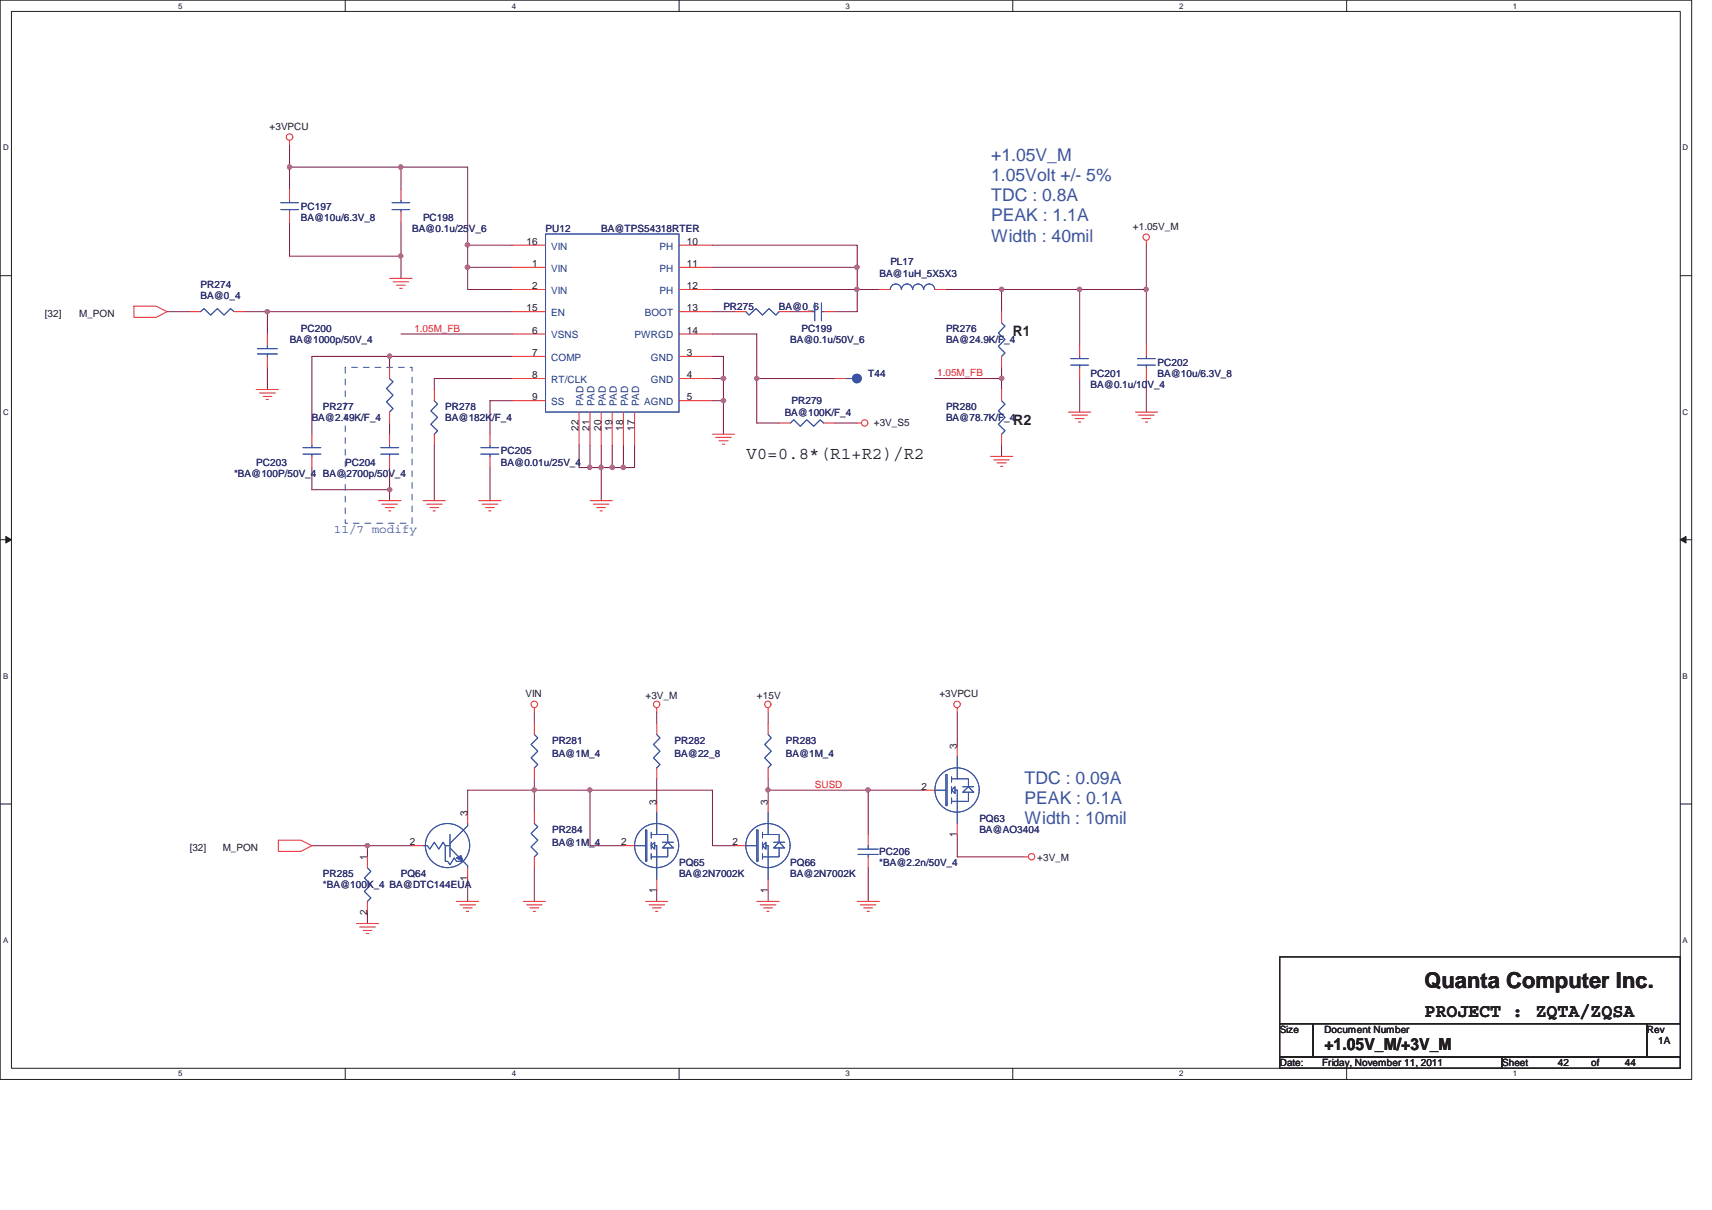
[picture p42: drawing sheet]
<svg xmlns="http://www.w3.org/2000/svg" width="297mm" height="210mm" viewBox="0 0 297 210" stroke-linecap="round" stroke-linejoin="round" font-family="sans-serif">
<defs><g id="words">
<text font-size="3.8" fill="#231f20" x="247.1" y="171.5">Quanta Computer Inc.</text>
<text font-size="3.3" fill="#231f20" x="247.1" y="176.5">PROJECT : ZQTA/ZQSA</text>
<g font-size="3" fill="#3a53a4">
<text x="172" y="27.9">+1.05V_M</text>
<text x="172" y="31.4">1.05Volt +/- 5%</text>
<text x="172" y="34.9">TDC : 0.8A</text>
<text x="172" y="38.4">PEAK : 1.1A</text>
<text x="172" y="41.9">Width : 40mil</text>
<text x="177.8" y="136">TDC : 0.09A</text>
<text x="177.8" y="139.5">PEAK : 0.1A</text>
<text x="177.8" y="143">Width : 10mil</text>
</g>
<text font-size="3" fill="#231f20" x="129.5" y="79.7">V0=0.8*(R1+R2)/R2</text>
<text font-size="2.9" fill="#231f20" x="229.8" y="182.2">+1.05V_M/+3V_M</text>
<g font-size="2.5" fill="#231f20">
<text x="175.7" y="58.4">R1</text>
<text x="175.8" y="73.8">R2</text>
</g>
<text font-size="2.1" fill="#3a53a4" x="57.9" y="92.5">11/7 modify</text>
<g font-size="1.7" fill="#231f20">
<text x="46.8" y="22.5">+3VPCU</text>
<text x="196.6" y="39.9">+1.05V_M</text>
<text x="91.4" y="42.5">16</text>
<text x="92.3" y="46.4">1</text>
<text x="119.2" y="46.4">11</text>
<text x="119.2" y="42.5">10</text>
<text x="92.3" y="50.2">2</text>
<text x="119.2" y="50.2">12</text>
<text x="7.8" y="54.9">[32]</text>
<text x="13.8" y="54.9">M_PON</text>
<text x="91.4" y="54">15</text>
<text x="92.3" y="57.9">6</text>
<text x="119.2" y="57.9">14</text>
<text x="119.2" y="54">13</text>
<text x="92.3" y="61.8">7</text>
<text x="92.3" y="65.7">8</text>
<text x="119.2" y="61.8">3</text>
<text x="119.2" y="65.7">4</text>
<text x="92.3" y="69.5">9</text>
<text x="119.2" y="69.5">5</text>
<text x="100.4" y="74.8" transform="rotate(-90 100.4 74.8)">22</text>
<text x="102.3" y="74.8" transform="rotate(-90 102.3 74.8)">21</text>
<text x="104.3" y="74.8" transform="rotate(-90 104.3 74.8)">20</text>
<text x="106.2" y="74.8" transform="rotate(-90 106.2 74.8)">19</text>
<text x="108.1" y="74.8" transform="rotate(-90 108.1 74.8)">18</text>
<text x="110.1" y="74.8" transform="rotate(-90 110.1 74.8)">17</text>
<text x="151.6" y="73.9">+3V_S5</text>
<text x="91.2" y="120.9">VIN</text>
<text x="112" y="121.4">+3V_M</text>
<text x="131.3" y="121.4">+15V</text>
<text x="163" y="120.9">+3VPCU</text>
<text x="166" y="130" transform="rotate(-90 166 130)">3</text>
<text x="159.9" y="137.1">2</text>
<text x="81.1" y="141.6" transform="rotate(-90 81.1 141.6)">3</text>
<text x="113.9" y="139.6" transform="rotate(-90 113.9 139.6)">3</text>
<text x="133.2" y="139.6" transform="rotate(-90 133.2 139.6)">3</text>
<text x="32.9" y="147.6">[32]</text>
<text x="38.7" y="147.6">M_PON</text>
<text x="63.7" y="149.3" transform="rotate(-90 63.7 149.3)">1</text>
<text x="71.1" y="146.7">2</text>
<text x="107.8" y="146.7">2</text>
<text x="127.1" y="146.7">2</text>
<text x="166" y="145.3" transform="rotate(-90 166 145.3)">1</text>
<text x="180" y="149.3">+3V_M</text>
<text x="81.1" y="152.9" transform="rotate(-90 81.1 152.9)">1</text>
<text x="113.9" y="154.9" transform="rotate(-90 113.9 154.9)">1</text>
<text x="133.2" y="154.9" transform="rotate(-90 133.2 154.9)">1</text>
<text x="63.7" y="158.7" transform="rotate(-90 63.7 158.7)">2</text>
<text x="222" y="179.3">Size</text>
<text x="229.8" y="179.3">Document Number</text>
<text x="285.7" y="179.3">Rev</text>
<text x="222" y="185">Date:</text>
<text x="229.4" y="185">Friday, November 11, 2011</text>
<text x="260.6" y="185">Sheet</text>
<text x="270.3" y="185">42</text>
<text x="276.1" y="185">of</text>
<text x="281.9" y="185">44</text>
<text x="287.7" y="181.2">1A</text>
</g>
<g font-size="1.7" fill="#2d2d72">
<text x="52.2" y="36.4">PC197</text>
<text x="52.2" y="38.4">BA@10u/6.3V_8</text>
<text x="71.5" y="40.3">BA@0.1u/25V_6</text>
<text x="73.4" y="38.4">PC198</text>
<text x="94.7" y="40.3">PU12</text>
<text x="104.3" y="40.3">BA@TPS54318RTER</text>
<text x="152.6" y="48">BA@1uH_5X5X3</text>
<text x="154.5" y="46">PL17</text>
<text x="34.8" y="49.9">PR274</text>
<text x="34.8" y="51.9">BA@0_4</text>
<text x="125.5" y="53.8">PR275</text>
<text x="135.2" y="53.8">BA@0_6</text>
<text x="50.3" y="59.6">BA@1000p/50V_4</text>
<text x="52.2" y="57.6">PC200</text>
<text x="137.1" y="59.6">BA@0.1u/50V_6</text>
<text x="139.1" y="57.6">PC199</text>
<text x="164.1" y="57.6">PR276</text>
<text x="164.1" y="59.6">BA@24.9K/F_4</text>
<text x="150.6" y="65.4">T44</text>
<text x="189.2" y="65.4">PC201</text>
<text x="200.8" y="63.5">PC202</text>
<text x="200.8" y="65.4">BA@10u/6.3V_8</text>
<text x="56" y="71.2">PR277</text>
<text x="77.3" y="71.2">PR278</text>
<text x="137.3" y="70">PR279</text>
<text x="164.1" y="71.2">PR280</text>
<text x="189.2" y="67.3">BA@0.1u/10V_4</text>
<text x="54.1" y="73.1">BA@2.49K/F_4</text>
<text x="77.3" y="73.1">BA@182K/F_4</text>
<text x="136.1" y="72.1">BA@100K/F_4</text>
<text x="164.1" y="73.1">BA@78.7K/F_4</text>
<text x="40.6" y="82.8">*BA@100P/50V_4 BA@2700p/50V_4</text>
<text x="44.5" y="80.8">PC203</text>
<text x="59.9" y="80.8">PC204</text>
<text x="86.9" y="78.8">PC205</text>
<text x="86.9" y="80.8">BA@0.01u/25V_4</text>
<text x="95.8" y="129.1">PR281</text>
<text x="95.8" y="131.4">BA@1M_4</text>
<text x="117.1" y="129.1">PR282</text>
<text x="117.1" y="131.4">BA@22_8</text>
<text x="136.3" y="129.1">PR283</text>
<text x="136.3" y="131.4">BA@1M_4</text>
<text x="169.9" y="142.6">PQ63</text>
<text x="95.8" y="144.5">PR284</text>
<text x="95.8" y="146.9">BA@1M_4</text>
<text x="152.6" y="148.4">PC206</text>
<text x="169.9" y="144.5">BA@AO3404</text>
<text x="56" y="152.2">PR285</text>
<text x="56" y="154.2">*BA@100K_4 BA@DTC144EUA</text>
<text x="69.5" y="152.2">PQ64</text>
<text x="117.8" y="150.3">PQ65</text>
<text x="117.8" y="152.2">BA@2N7002K</text>
<text x="137.1" y="150.3">PQ66</text>
<text x="137.1" y="152.2">BA@2N7002K</text>
<text x="152.6" y="150.3">*BA@2.2n/50V_4</text>
</g>
<g font-size="1.7" fill="#1d437e">
<text x="95.6" y="43.4">VIN</text>
<text x="95.6" y="47.2">VIN</text>
<text x="114.4" y="47.2">PH</text>
<text x="114.4" y="43.4">PH</text>
<text x="95.6" y="51.1">VIN</text>
<text x="114.4" y="51.1">PH</text>
<text x="95.6" y="58.7">VSNS</text>
<text x="95.6" y="54.9">EN</text>
<text x="110.1" y="58.7">PWRGD</text>
<text x="111.9" y="54.9">BOOT</text>
<text x="95.6" y="62.7">COMP</text>
<text x="112.9" y="62.7">GND</text>
<text x="95.6" y="66.5">RT/CLK</text>
<text x="95.6" y="70.3">SS</text>
<text x="101.2" y="70.5" transform="rotate(-90 101.2 70.5)">PAD</text>
<text x="103.2" y="70.5" transform="rotate(-90 103.2 70.5)">PAD</text>
<text x="105.1" y="70.5" transform="rotate(-90 105.1 70.5)">PAD</text>
<text x="107" y="70.5" transform="rotate(-90 107 70.5)">PAD</text>
<text x="109" y="70.5" transform="rotate(-90 109 70.5)">PAD</text>
<text x="110.9" y="70.5" transform="rotate(-90 110.9 70.5)">PAD</text>
<text x="111.8" y="70.3">AGND</text>
<text x="112.9" y="66.5">GND</text>
</g>
<g font-size="1.7" fill="#ec2426">
<text x="71.9" y="57.6">1.05M_FB</text>
<text x="162.6" y="65.3">1.05M_FB</text>
<text x="141.4" y="136.7">SUSD</text>
</g>
<g font-size="1.4" fill="#231f20">
<text x="30.9" y="1.5">5</text>
<text x="88.8" y="1.5">4</text>
<text x="146.7" y="1.5">3</text>
<text x="204.6" y="1.5">2</text>
<text x="262.5" y="1.5">1</text>
<text x=".5" y="26.1">D</text>
<text x="291.9" y="26.1">D</text>
<text x=".5" y="72">C</text>
<text x="291.9" y="72">C</text>
<text x=".5" y="117.8">B</text>
<text x="291.9" y="117.8">B</text>
<text x=".5" y="163.7">A</text>
<text x="291.9" y="163.7">A</text>
<text x="30.9" y="186.8">5</text>
<text x="88.8" y="186.8">4</text>
<text x="146.7" y="186.8">3</text>
<text x="204.6" y="186.8">2</text>
<text x="262.5" y="186.8">1</text>
</g>
</g></defs>
<path d="M0 0h293.5v187.3h-293.5zM2 2h289.5v183.4h-289.5z" fill="none" stroke="#231f20" stroke-width=".17"/>
<g fill="#fff">
<path d="M30.9 .3h.8v1.5h-.8z"/>
<path d="M30.9 185.6h.8v1.5h-.8z"/>
</g>
<path d="M59.9 0v2M59.9 185.4v1.9" fill="none" stroke="#231f20" stroke-width=".17"/>
<g fill="#fff">
<path d="M88.9 .3h.7v1.5h-.7z"/>
<path d="M88.9 185.6h.7v1.5h-.7z"/>
</g>
<path d="M117.8 0v2M117.8 185.4v1.9" fill="none" stroke="#231f20" stroke-width=".17"/>
<g fill="#fff">
<path d="M146.8 .3h.7v1.5h-.7z"/>
<path d="M146.8 185.6h.7v1.5h-.7z"/>
</g>
<path d="M175.7 0v2M175.7 185.4v1.9" fill="none" stroke="#231f20" stroke-width=".17"/>
<g fill="#fff">
<path d="M204.7 .3h.7v1.5h-.7z"/>
<path d="M204.7 185.6h.7v1.5h-.7z"/>
</g>
<path d="M233.6 0v2M233.6 185.4v1.9" fill="none" stroke="#231f20" stroke-width=".17"/>
<g fill="#fff">
<path d="M262.6 .3h.8v1.5h-.8z"/>
<path d="M262.6 185.6h.8v1.5h-.8z"/>
<path d="M.5 24.9h1v1.5h-1z"/>
<path d="M292.1 24.9h.9v1.5h-.9z"/>
<path d="M.5 70.7h1v1.6h-1z"/>
<path d="M292.1 70.7h.9v1.6h-.9z"/>
</g>
<path d="M0 47.8h2M291.5 47.8h2" fill="none" stroke="#231f20" stroke-width=".17"/>
<g fill="#fff">
<path d="M.5 116.6h.9v1.5h-.9z"/>
<path d="M292.1 116.6h.9v1.5h-.9z"/>
</g>
<path d="M0 93.7h2M291.5 93.7h2" fill="none" stroke="#231f20" stroke-width=".17"/>
<path d="M1 93.1l1 .6-1 .5z" fill="#231f20"/>
<path d="M1 93.1l1 .6-1 .5z" fill="none" stroke="#231f20" stroke-width=".17"/>
<path d="M291.5 93.7l1-.6v1.1z" fill="#231f20"/>
<path d="M291.5 93.7l1-.6v1.1z" fill="none" stroke="#231f20" stroke-width=".17"/>
<g fill="#fff">
<path d="M.5 162.4h.9v1.5h-.9z"/>
<path d="M292.1 162.4h.9v1.5h-.9z"/>
</g>
<path d="M0 139.5h2M291.5 139.5h2" fill="none" stroke="#231f20" stroke-width=".17"/>
<path d="M92.7 135.2v1.9h9.7v9.7M133.3 123.6v1.9M150.6 137.1h-17.3v2M54.1 146.8h9.6v1.9M133.3 154.5v1.9" fill="none" stroke="#7f1542" stroke-width=".17"/>
<circle cx="150.6" cy="137.1" r=".37" fill="#b8529f"/>
<circle cx="150.6" cy="137.1" r=".37" fill="none" stroke="#b8529f" stroke-width=".17"/>
<circle cx="133.2" cy="137.1" r=".37" fill="#b8529f"/>
<circle cx="133.2" cy="137.1" r=".37" fill="none" stroke="#b8529f" stroke-width=".17"/>
<path d="M133.3 135.2v1.9M63.7 146.8h7.8" fill="none" stroke="#7f1542" stroke-width=".17"/>
<circle cx="63.7" cy="146.7" r=".38" fill="#b8529f"/>
<circle cx="63.7" cy="146.7" r=".38" fill="none" stroke="#b8529f" stroke-width=".17"/>
<path d="M81.1 137.1h11.6v3.9M81.1 152.6v3.8M92.7 150.6v5.8" fill="none" stroke="#7f1542" stroke-width=".17"/>
<circle cx="92.7" cy="137.1" r=".37" fill="#b8529f"/>
<circle cx="92.7" cy="137.1" r=".37" fill="none" stroke="#b8529f" stroke-width=".17"/>
<path d="M81.1 137.1v3.9M92.7 123.6v1.9M102.4 137.1h21.2M113.9 123.6v1.9M113.9 135.2v3.9M160.3 137.1h-9.7v7.7M166.1 123.6v5.8M63.7 158.4v1.9M113.9 154.5v1.9M150.6 150.6v5.8M166.1 144.8v3.9h11.6" fill="none" stroke="#7f1542" stroke-width=".17"/>
<circle cx="102.3" cy="137.1" r=".37" fill="#b8529f"/>
<circle cx="102.3" cy="137.1" r=".37" fill="none" stroke="#b8529f" stroke-width=".17"/>
<path d="M42.5 54.1h3.9M123.6 46.4h25.1v3.8M123.6 65.7h1.9M123.6 61.8h1.9M123.6 137.1v9.7h3.9M102.4 146.8h5.8" fill="none" stroke="#7f1542" stroke-width=".17"/>
<circle cx="148.7" cy="46.4" r=".38" fill="#b8529f"/>
<circle cx="148.7" cy="46.4" r=".38" fill="none" stroke="#b8529f" stroke-width=".17"/>
<path d="M50.2 25.1v3.9M81.1 29v13.5M50.2 44.5h19.4M131.3 65.7h13.5" fill="none" stroke="#7f1542" stroke-width=".17"/>
<circle cx="131.3" cy="65.7" r=".37" fill="#b8529f"/>
<circle cx="131.3" cy="65.7" r=".37" fill="none" stroke="#b8529f" stroke-width=".17"/>
<path d="M164.1 50.2h9.7v3.9M131.3 65.7v7.7h3.9M144.8 73.4h3.9M162.2 65.7h11.6" fill="none" stroke="#7f1542" stroke-width=".17"/>
<circle cx="173.8" cy="65.7" r=".38" fill="#b8529f"/>
<circle cx="173.8" cy="65.7" r=".38" fill="none" stroke="#b8529f" stroke-width=".17"/>
<path d="M148.7 50.2h3.9M67.6 61.8h-13.5v13.6M173.8 63.8v1.9M54.1 81.1v3.9h13.5v1.9" fill="none" stroke="#7f1542" stroke-width=".17"/>
<circle cx="67.6" cy="85" r=".37" fill="#b8529f"/>
<circle cx="67.6" cy="85" r=".37" fill="none" stroke="#b8529f" stroke-width=".17"/>
<path d="M148.7 50.2v3.9h-3.9M67.6 81.1v3.9" fill="none" stroke="#7f1542" stroke-width=".17"/>
<circle cx="148.7" cy="50.2" r=".38" fill="#b8529f"/>
<circle cx="148.7" cy="50.2" r=".38" fill="none" stroke="#b8529f" stroke-width=".17"/>
<path d="M131.3 58v7.7M137.1 54.1h2M104.3 81.1v5.8" fill="none" stroke="#7f1542" stroke-width=".17"/>
<circle cx="104.3" cy="81.1" r=".37" fill="#b8529f"/>
<circle cx="104.3" cy="81.1" r=".37" fill="none" stroke="#b8529f" stroke-width=".17"/>
<path d="M69.6 58h19.3M67.6 61.8h21.3M75.4 77.3v9.6M88.9 69.5h-3.9v5.9M88.9 65.7h-13.5v1.9M85 81.1v5.8" fill="none" stroke="#7f1542" stroke-width=".17"/>
<circle cx="67.6" cy="61.8" r=".38" fill="#b8529f"/>
<circle cx="67.6" cy="61.8" r=".38" fill="none" stroke="#b8529f" stroke-width=".17"/>
<path d="M46.4 54.1h42.5M67.6 61.8v2" fill="none" stroke="#7f1542" stroke-width=".17"/>
<circle cx="46.4" cy="54.1" r=".37" fill="#b8529f"/>
<circle cx="46.4" cy="54.1" r=".37" fill="none" stroke="#b8529f" stroke-width=".17"/>
<path d="M69.6 29h11.5M69.6 44.5v3.8" fill="none" stroke="#7f1542" stroke-width=".17"/>
<circle cx="69.5" cy="44.4" r=".37" fill="#b8529f"/>
<circle cx="69.5" cy="44.4" r=".37" fill="none" stroke="#b8529f" stroke-width=".17"/>
<path d="M50.2 38.6v5.9M50.2 29h19.4v3.9" fill="none" stroke="#7f1542" stroke-width=".17"/>
<circle cx="69.5" cy="29" r=".38" fill="#b8529f"/>
<circle cx="69.5" cy="29" r=".38" fill="none" stroke="#b8529f" stroke-width=".17"/>
<circle cx="50.2" cy="29" r=".38" fill="#b8529f"/>
<circle cx="50.2" cy="29" r=".38" fill="none" stroke="#b8529f" stroke-width=".17"/>
<path d="M69.6 38.6v5.9M81.1 46.4h7.8" fill="none" stroke="#7f1542" stroke-width=".17"/>
<circle cx="81.1" cy="46.4" r=".38" fill="#b8529f"/>
<circle cx="81.1" cy="46.4" r=".38" fill="none" stroke="#b8529f" stroke-width=".17"/>
<path d="M88.9 42.5h-7.8v7.7h7.8M46.4 63.8v3.8" fill="none" stroke="#7f1542" stroke-width=".17"/>
<circle cx="81.1" cy="42.5" r=".38" fill="#b8529f"/>
<circle cx="81.1" cy="42.5" r=".38" fill="none" stroke="#b8529f" stroke-width=".17"/>
<path d="M29 54.1h3.9M46.4 54.1v3.9M198.9 50.2v9.7M173.8 65.7v1.9M173.8 77.3v1.9M187.3 65.7v5.8M198.9 65.7v5.8" fill="none" stroke="#7f1542" stroke-width=".17"/>
<circle cx="198.8" cy="50.2" r=".37" fill="#b8529f"/>
<circle cx="198.8" cy="50.2" r=".37" fill="none" stroke="#b8529f" stroke-width=".17"/>
<path d="M187.3 50.2h11.6" fill="none" stroke="#7f1542" stroke-width=".17"/>
<circle cx="187.3" cy="50.2" r=".38" fill="#b8529f"/>
<circle cx="187.3" cy="50.2" r=".38" fill="none" stroke="#b8529f" stroke-width=".17"/>
<path d="M173.8 50.2h13.5v9.7" fill="none" stroke="#7f1542" stroke-width=".17"/>
<circle cx="173.8" cy="50.2" r=".38" fill="#b8529f"/>
<circle cx="173.8" cy="50.2" r=".38" fill="none" stroke="#b8529f" stroke-width=".17"/>
<path d="M50.2 29v3.9M106.2 77.3v3.8M108.2 77.3v3.8" fill="none" stroke="#7f1542" stroke-width=".17"/>
<circle cx="108.1" cy="81.1" r=".38" fill="#b8529f"/>
<circle cx="108.1" cy="81.1" r=".38" fill="none" stroke="#b8529f" stroke-width=".17"/>
<path d="M104.3 77.3v3.8M106.2 81.1h2" fill="none" stroke="#7f1542" stroke-width=".17"/>
<circle cx="106.2" cy="81.1" r=".39" fill="#b8529f"/>
<circle cx="106.2" cy="81.1" r=".39" fill="none" stroke="#b8529f" stroke-width=".17"/>
<path d="M102.4 77.3v3.8" fill="none" stroke="#7f1542" stroke-width=".17"/>
<circle cx="102.3" cy="81.1" r=".38" fill="#b8529f"/>
<circle cx="102.3" cy="81.1" r=".38" fill="none" stroke="#b8529f" stroke-width=".17"/>
<path d="M100.5 77.3v3.8M123.6 69.5h1.9v5.9M102.4 81.1h1.9" fill="none" stroke="#7f1542" stroke-width=".17"/>
<circle cx="125.5" cy="69.5" r=".37" fill="#b8529f"/>
<circle cx="125.5" cy="69.5" r=".37" fill="none" stroke="#b8529f" stroke-width=".17"/>
<path d="M123.6 54.1h3.9M123.6 50.2h25.1M123.6 58h7.7M125.5 61.8v7.7M100.5 81.1h1.9M104.3 81.1h1.9" fill="none" stroke="#7f1542" stroke-width=".17"/>
<circle cx="125.5" cy="65.7" r=".38" fill="#b8529f"/>
<circle cx="125.5" cy="65.7" r=".38" fill="none" stroke="#b8529f" stroke-width=".17"/>
<path d="M123.6 42.5h25.1v3.9M198.9 42.5v7.7M67.6 73.4v2M110.1 77.3v3.8h-1.9" fill="none" stroke="#7f1542" stroke-width=".17"/>
<g fill="none" stroke="#ec2426" stroke-width=".17">
<path d="M50.2 24.4v.7M69.6 32.9v1.9M69.6 36.7v1.9M23.2 53.1h3.9l1.9 1-1.9 1h-3.9zM32.9 54.1h1.9M40.6 54.1h1.9M67.6 48.3h3.9M68.2 48.9h2.7M68.8 49.5h1.5M69.4 50h.4M127.5 54.1h1.9M135.2 54.1h1.9"/>
<path d="M187.3 59.9v1.9M198.9 41.7v.8M44.4 67.6h3.9M45 68.2h2.8M45.6 68.8h1.6M46.2 69.3h.4M67.6 75.4v1.9M67.6 79.2v1.9M75.4 67.6v1.9M75.4 75.4v1.9M123.6 75.4h3.9M124.2 75.9h2.7"/>
<path d="M124.7 76.5h1.6M125.3 77.1h.4M148.7 73.4h.8M171.9 79.2h3.8M172.4 79.8h2.7M185.4 71.5h3.8M186 72h2.7M186.5 72.6h1.6M187.1 73.2h.4M187.3 63.8v1.9M197 71.5h3.8M197.5 72h2.7"/>
<path d="M198.1 72.6h1.5M198.7 73.2h.4M65.7 86.9h3.9M66.3 87.5h2.7M66.9 88.1h1.5M67.5 88.7h.3M73.4 86.9h3.9M74 87.5h2.7M74.6 88.1h1.5M75.1 88.7h.4M83 86.9h3.9M83.6 87.5h2.8"/>
<path d="M84.2 88.1h1.6M84.8 88.7h.4M102.4 86.9h3.8M102.9 87.5h2.8M103.5 88.1h1.6M104.1 88.7h.4M173 80.3h1.6M173.6 80.9h.4M92.7 122.8v.8M92.7 125.5v2M92.7 133.2v2M113.9 122.8v.8"/>
<path d="M113.9 125.5v2M113.9 133.2v2M133.3 122.8v.8M166.1 122.8v.8M48.3 145.8h3.9l1.9 1-1.9 .9h-3.9zM79.2 156.4h3.8M79.8 157h2.7M80.4 157.6h1.5M80.9 158.2h.4M90.8 156.4h3.9M91.4 157h2.7M91.9 157.6h1.6"/>
<path d="M92.5 158.2h.4M112 156.4h3.9M112.6 157h2.7M113.2 157.6h1.5M113.7 158.2h.4M131.3 156.4h3.9M131.9 157h2.7M132.5 157.6h1.5M133.1 158.2h.3M148.7 156.4h3.9M149.3 157h2.7M149.9 157.6h1.5"/>
<path d="M150.5 158.2h.3M177.7 148.7h.7M61.8 160.3h3.9M62.4 160.9h2.7M63 161.5h1.5M63.6 162h.4"/>
<circle cx="50.2" cy="23.8" r=".56"/>
<circle cx="198.9" cy="41.2" r=".55"/>
<circle cx="150" cy="73.4" r=".55"/>
<circle cx="92.7" cy="122.2" r=".57"/>
<circle cx="113.9" cy="122.2" r=".56"/>
<circle cx="133.2" cy="122.2" r=".56"/>
<circle cx="166.1" cy="122.2" r=".57"/>
<circle cx="179" cy="148.7" r=".55"/>
</g>
<path d="M222 166.1h69.5v11.6h-69.5zM222 177.7h5.8v5.7h-5.8zM227.8 177.7h58v5.7h-58zM285.8 177.7h5.7v5.7h-5.7zM222 183.4h38.6v2h-38.6zM260.6 183.4h30.9v2h-30.9z" fill="none" stroke="#231f20" stroke-width=".17"/>
<path d="M59.9 63.8h11.6v27h-11.6z" fill="none" stroke="#3a53a4" stroke-width=".17" stroke-dasharray="1 1 1 1 1 1 1 1"/>
<g fill="none" stroke="#3a53a4" stroke-width=".17">
<path d="M68 36.4h3.1M68 35.2h3.1M69.6 34.8v.4M69.6 36.4v.3M34.8 54.1l.6-.5 1.1 1.1 1.2-1.1 1.2 1.1 1.1-1.1 .6 .5M129.4 54.1l.6 .6 1.2-1.1 1.1 1.1 1.1-1.1 1.2 1.1 .6-.6M66.1 77.7h3.1M66.1 78.8h3.1M67.6 77.3v.4M67.6 78.8v.4M75.4 69.5l.5 .6-1.1 1.2 1.1 1.1-1.1 1.2 1.1 1.2-.5 .6M185.8 62.2h3"/>
<path d="M185.8 63.4h3M187.3 61.8v.4M187.3 63.4v.4M92.7 127.5l.6 .6-1.2 1.1 1.2 1.2-1.2 1.1 1.2 1.2-.6 .5M113.9 127.5l.6 .6-1.1 1.1 1.1 1.2-1.1 1.1 1.1 1.2-.6 .5"/>
</g>
<path d="M79.2 148.9l.8-.4 .4 1z" fill="#3a53a4"/>
<g fill="none" stroke="#3a53a4" stroke-width=".17">
<path d="M73.4 146.8h.8l.4 .6 .8-1.2 .7 1.2 .8-1.2 .4 .6h.8M77.3 146.8v2.7h.4l.4 .6 .7-1.2 .4 .6h1.2M78.1 144.8v3.9M78.1 147.1l1.5 1.6M79.2 148.9l.8-.4 .4 1zM80.4 149.5l.7 .8v.3M81.1 142.9v.4l-3 3.1"/>
<circle cx="77.7" cy="146.7" r="3.8"/>
</g>
<path d="M79.2 148.9l.8-.4 .4 1z" fill="#3a53a4"/>
<g fill="none" stroke="#3a53a4" stroke-width=".17">
<path d="M73.4 146.8h.8l.4 .6 .8-1.2 .7 1.2 .8-1.2 .4 .6h.8M77.3 146.8v2.7h.4l.4 .6 .7-1.2 .4 .6h1.2M78.1 144.8v3.9M78.1 147.1l1.5 1.6M79.2 148.9l.8-.4 .4 1zM80.4 149.5l.7 .8v.3M81.1 142.9v.4l-3 3.1"/>
<circle cx="77.7" cy="146.7" r="3.8"/>
</g>
<path d="M71.5 146.8h1.9M81.1 141v1.9M81.1 150.6v2" fill="none" stroke="#ec2426" stroke-width=".17"/>
<circle cx="148.7" cy="65.7" r=".75" fill="#3a53a4"/>
<g fill="none" stroke="#3a53a4" stroke-width=".17">
<path d="M146.8 65.7h1.1"/>
<circle cx="148.7" cy="65.7" r=".75"/>
</g>
<circle cx="148.7" cy="65.7" r=".75" fill="#3a53a4"/>
<g fill="none" stroke="#3a53a4" stroke-width=".17">
<path d="M48.7 36.4h3.1M48.7 35.2h3.1M50.2 34.8v.4M50.2 36.4v.3M46.4 59.9v.6M94.7 40.6h23.1v30.9h-23.1zM141 54.1h.4M141.4 52.6v3.1M142.5 52.6v3.1M142.5 54.1h.4M156.4 50.2a.95 .95 0 0 0-1-.9 .95 .95 0 0 0-.9 .9M158.3 50.2a.95 .95 0 0 0-.9-.9 .95 .95 0 0 0-1 .9"/>
<path d="M160.2 50.2a.94 .94 0 0 0-.9-.9 .94 .94 0 0 0-.9 .9M162.2 50.2a.95 .95 0 0 0-1-.9 .95 .95 0 0 0-.9 .9M173.8 56.1l.6 .5-1.2 1.2 1.2 1.1-1.2 1.2 1.2 1.1-.6 .6M44.7 60.5h3.4M44.7 61.4h3.4M46.4 61.4v.4M52.6 77.7h3.1M52.6 78.8h3.1M54.1 77.3v.4M54.1 78.8v.4M67.6 65.7l.6 .6-1.1 1.1 1.1 1.2-1.1 1.1 1.1 1.2-.6 .6M83.4 77.7h3.1"/>
<path d="M83.4 78.8h3.1M85 77.3v.4M85 78.8v.4M137.1 73.4l.6-.5 1.2 1.1 1.1-1.1 1.2 1.1 1.1-1.1 .6 .5M146.8 65.7h1.1M173.8 69.5l.6 .6-1.2 1.2 1.2 1.1-1.2 1.2 1.2 1.2-.6 .6M197.3 63.4h3.1M197.3 62.2h3.1M198.9 61.8v.4M198.9 63.4v.4M133.3 127.5l.5 .6-1.1 1.1 1.1 1.2-1.1 1.1 1.1 1.2-.5 .5M162.2 137.1h1.9"/>
<path d="M164.1 134.4h.2v5.4h-.2zM165.1 135.2h1M165.1 134.8v1M165.1 136.5v1.2M165.1 138.5v1M165.5 136.7l.2-.2v1.2l-.6-.6zM165.7 137.1h.4v5.8M166.1 135.2h1.9v1.3M166.1 131.3v3.9M167 136.5h1.9M168 136.5l.9 1h-1.7M168 136.5l-1 1h.4"/>
<path d="M168 137.5v1.6h-2.9M63.7 150.6l.6 .6-1.1 1.2 1.1 1.1-1.1 1.2 1.1 1.1-.6 .6M92.7 142.9l.6 .6-1.2 1.1 1.2 1.2-1.2 1.2 1.2 1.1-.6 .6M110.1 146.8h1.9M112 144h.2v5.5h-.2zM113 144.4v1M113 146.2v1.2M113 148.1v1M113 146.8l.6-.6v1.2zM113 144.8h.9M113.6 146.8h.3v5.8M113.9 144.8h2v1.4"/>
<path d="M113.9 141v3.8M114.9 146.2h1.9M115.9 146.2l.9 .9h-1.7M115.9 146.2l-1 .9h.4M115.9 147.1v1.6h-2.9M129.4 146.8h1.9M131.3 144h.2v5.5h-.2zM132.3 144.8h1M132.3 144.4v1M132.3 146.2v1.2M132.3 148.1v1M132.3 146.8l.6-.6v1.2z"/>
<path d="M132.9 146.8h.4v5.8M133.3 144.8h1.9v1.4M133.3 141v3.8M134.2 146.2h1.9M135.2 146.2l.9 .9h-1.7M135.2 146.2l-1 .9h.4M135.2 147.1v1.6h-2.9M148.9 147.4h3.5M148.9 148.3h3.5M150.6 146.8v.6M150.6 148.3v.4"/>
<circle cx="148.7" cy="65.7" r=".75"/>
<circle cx="166" cy="137.1" r="3.9"/>
<circle cx="113.9" cy="146.7" r="3.8"/>
<circle cx="133.2" cy="146.7" r="3.8"/>
</g>
<g fill="none" stroke="#ec2426" stroke-width=".17">
<path d="M50.2 32.9v1.9M50.2 36.7v1.9M46.4 58v1.9M88.9 50.2h5.8M88.9 58h5.8M88.9 42.5h5.8M88.9 54.1h5.8M88.9 46.4h5.8M117.8 50.2h5.8M117.8 58h5.8M117.8 42.5h5.8M117.8 54.1h5.8"/>
<path d="M117.8 46.4h5.8M139.1 54.1h1.9M142.9 54.1h1.9M152.6 50.2h1.9M162.2 50.2h1.9M173.8 54.1v2M198.9 59.9v1.9M46.4 61.8v2M54.1 75.4v1.9M54.1 79.2v1.9M67.6 63.8v1.9M67.6 71.5v1.9"/>
<path d="M85 75.4v1.9M85 79.2v1.9M88.9 65.7h5.8M88.9 61.8h5.8M88.9 69.5h5.8M100.5 71.5v5.8M102.4 71.5v5.8M104.3 71.5v5.8M106.2 71.5v5.8M108.2 71.5v5.8M110.1 71.5v5.8M117.8 65.7h5.8"/>
<path d="M117.8 61.8h5.8M117.8 69.5h5.8M135.2 73.4h1.9M142.9 73.4h1.9M144.8 65.7h2M173.8 61.8v2M173.8 67.6v1.9M173.8 75.4v1.9M198.9 63.8v1.9M113.9 139.1v1.9M133.3 125.5v2M133.3 133.2v2"/>
<path d="M133.3 139.1v1.9M160.3 137.1h1.9M166.1 129.4v1.9M63.7 148.7v1.9M63.7 156.4v2M92.7 141v1.9M92.7 148.7v1.9M108.2 146.8h1.9M113.9 152.6v1.9M127.5 146.8h1.9M133.3 152.6v1.9M150.6 144.8v2"/>
<path d="M150.6 148.7v1.9M166.1 142.9v1.9"/>
</g>
<circle cx="150.6" cy="137.1" r=".37" fill="#b8529f"/>
<circle cx="150.6" cy="137.1" r=".37" fill="none" stroke="#b8529f" stroke-width=".17"/>
<circle cx="133.2" cy="137.1" r=".37" fill="#b8529f"/>
<circle cx="133.2" cy="137.1" r=".37" fill="none" stroke="#b8529f" stroke-width=".17"/>
<circle cx="63.7" cy="146.7" r=".38" fill="#b8529f"/>
<circle cx="63.7" cy="146.7" r=".38" fill="none" stroke="#b8529f" stroke-width=".17"/>
<circle cx="92.7" cy="137.1" r=".37" fill="#b8529f"/>
<circle cx="92.7" cy="137.1" r=".37" fill="none" stroke="#b8529f" stroke-width=".17"/>
<circle cx="102.3" cy="137.1" r=".37" fill="#b8529f"/>
<circle cx="102.3" cy="137.1" r=".37" fill="none" stroke="#b8529f" stroke-width=".17"/>
<circle cx="148.7" cy="46.4" r=".38" fill="#b8529f"/>
<circle cx="148.7" cy="46.4" r=".38" fill="none" stroke="#b8529f" stroke-width=".17"/>
<circle cx="131.3" cy="65.7" r=".37" fill="#b8529f"/>
<circle cx="131.3" cy="65.7" r=".37" fill="none" stroke="#b8529f" stroke-width=".17"/>
<circle cx="173.8" cy="65.7" r=".38" fill="#b8529f"/>
<circle cx="173.8" cy="65.7" r=".38" fill="none" stroke="#b8529f" stroke-width=".17"/>
<circle cx="67.6" cy="85" r=".37" fill="#b8529f"/>
<circle cx="67.6" cy="85" r=".37" fill="none" stroke="#b8529f" stroke-width=".17"/>
<circle cx="148.7" cy="50.2" r=".38" fill="#b8529f"/>
<circle cx="148.7" cy="50.2" r=".38" fill="none" stroke="#b8529f" stroke-width=".17"/>
<circle cx="104.3" cy="81.1" r=".37" fill="#b8529f"/>
<circle cx="104.3" cy="81.1" r=".37" fill="none" stroke="#b8529f" stroke-width=".17"/>
<circle cx="67.6" cy="61.8" r=".38" fill="#b8529f"/>
<circle cx="67.6" cy="61.8" r=".38" fill="none" stroke="#b8529f" stroke-width=".17"/>
<circle cx="46.4" cy="54.1" r=".37" fill="#b8529f"/>
<circle cx="46.4" cy="54.1" r=".37" fill="none" stroke="#b8529f" stroke-width=".17"/>
<circle cx="69.5" cy="44.4" r=".37" fill="#b8529f"/>
<circle cx="69.5" cy="44.4" r=".37" fill="none" stroke="#b8529f" stroke-width=".17"/>
<circle cx="69.5" cy="29" r=".38" fill="#b8529f"/>
<circle cx="69.5" cy="29" r=".38" fill="none" stroke="#b8529f" stroke-width=".17"/>
<circle cx="50.2" cy="29" r=".38" fill="#b8529f"/>
<circle cx="50.2" cy="29" r=".38" fill="none" stroke="#b8529f" stroke-width=".17"/>
<circle cx="81.1" cy="46.4" r=".38" fill="#b8529f"/>
<circle cx="81.1" cy="46.4" r=".38" fill="none" stroke="#b8529f" stroke-width=".17"/>
<circle cx="81.1" cy="42.5" r=".38" fill="#b8529f"/>
<circle cx="81.1" cy="42.5" r=".38" fill="none" stroke="#b8529f" stroke-width=".17"/>
<circle cx="198.8" cy="50.2" r=".37" fill="#b8529f"/>
<circle cx="198.8" cy="50.2" r=".37" fill="none" stroke="#b8529f" stroke-width=".17"/>
<circle cx="187.3" cy="50.2" r=".38" fill="#b8529f"/>
<circle cx="187.3" cy="50.2" r=".38" fill="none" stroke="#b8529f" stroke-width=".17"/>
<circle cx="173.8" cy="50.2" r=".38" fill="#b8529f"/>
<circle cx="173.8" cy="50.2" r=".38" fill="none" stroke="#b8529f" stroke-width=".17"/>
<circle cx="108.1" cy="81.1" r=".38" fill="#b8529f"/>
<circle cx="108.1" cy="81.1" r=".38" fill="none" stroke="#b8529f" stroke-width=".17"/>
<circle cx="106.2" cy="81.1" r=".39" fill="#b8529f"/>
<circle cx="106.2" cy="81.1" r=".39" fill="none" stroke="#b8529f" stroke-width=".17"/>
<circle cx="102.3" cy="81.1" r=".38" fill="#b8529f"/>
<circle cx="102.3" cy="81.1" r=".38" fill="none" stroke="#b8529f" stroke-width=".17"/>
<circle cx="125.5" cy="69.5" r=".37" fill="#b8529f"/>
<circle cx="125.5" cy="69.5" r=".37" fill="none" stroke="#b8529f" stroke-width=".17"/>
<circle cx="125.5" cy="65.7" r=".38" fill="#b8529f"/>
<circle cx="125.5" cy="65.7" r=".38" fill="none" stroke="#b8529f" stroke-width=".17"/>
<use href="#words"/>
</svg>
